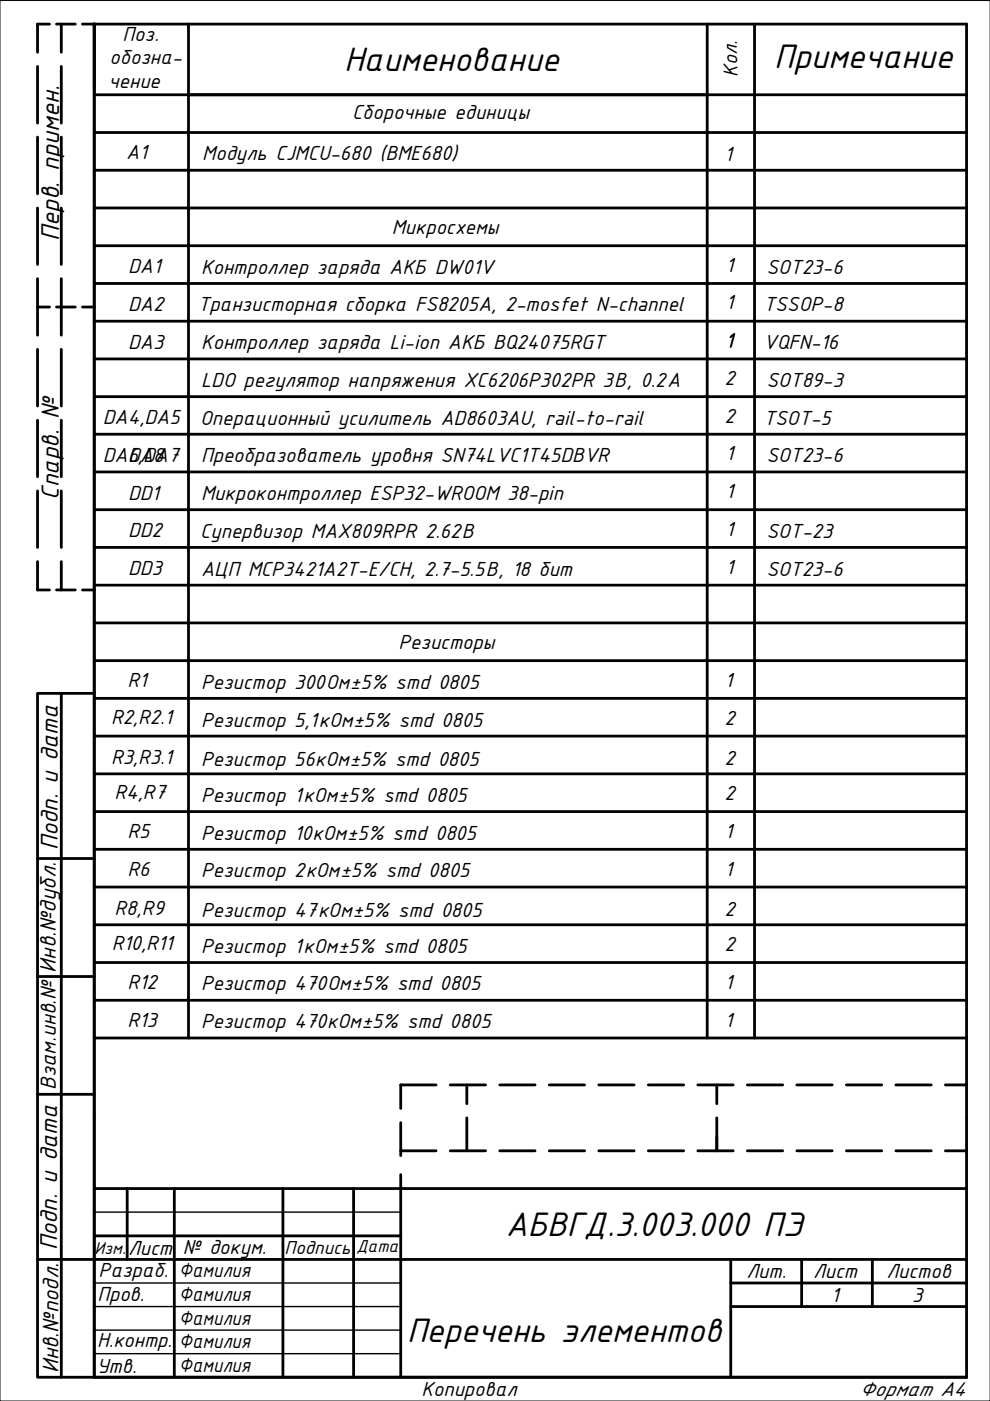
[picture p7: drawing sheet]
<svg xmlns="http://www.w3.org/2000/svg" width="210mm" height="297mm" viewBox="0 0 210 297" stroke-linecap="round" stroke-linejoin="round" font-family="sans-serif">
<defs><g id="words">
<g font-size="7.8">
<text x="72.9" y="15.1">Наименование</text>
<text x="164.2" y="14.5">Примечание</text>
<text x="107.2" y="262.1">АБВГД.3.003.000 ПЭ</text>
</g>
<text font-size="7.7" x="86.3" y="284.5">Перечень элементов</text>
<text font-size="5.9" x="12.5" y="51.1" transform="rotate(-90 12.5 51.1)">Перв. примен.</text>
<text font-size="5.7" x="12.4" y="105.9" transform="rotate(-90 12.4 105.9)">Спарв. №</text>
<g font-size="5.5">
<text x="12.2" y="180.2" transform="rotate(-90 12.2 180.2)">Подп. и дата</text>
<text x="12.1" y="265" transform="rotate(-90 12.1 265)">Подп. и дата</text>
</g>
<g font-size="5.2">
<text x="11.8" y="206.2" transform="rotate(-90 11.8 206.2)">Инв.№дубл.</text>
<text x="12.4" y="291.2" transform="rotate(-90 12.4 291.2)">Инв.№подл.</text>
</g>
<text font-size="5" x="11.9" y="231" transform="rotate(-90 11.9 231)">Взам.инв.№</text>
<g font-size="4.7">
<text x="26" y="8.8">Поз.</text>
<text x="23.2" y="13.7">обозна-</text>
<text x="23" y="18.7">чение</text>
<text x="74.6" y="25.3">Сборочные единицы</text>
<text x="26.8" y="33.7">A1</text>
<text x="42.9" y="33.9">Модуль CJMCU-680 (BME680)</text>
<text x="153.6" y="34.2">1</text>
<text x="83.1" y="49.6">Микросхемы</text>
<text x="27.2" y="57.9">DA1</text>
<text x="42.6" y="58">Контроллер заряда АКБ DW01V</text>
<text x="153.9" y="57.6">1</text>
<text x="162.5" y="58">SOT23-6</text>
<text x="27.2" y="65.9">DA2</text>
<text x="153.9" y="65.6">1</text>
<text x="41.9" y="66">Транзисторная сборка FS8205A, 2-mosfet N-channel</text>
<text x="161.9" y="66">TSSOP-8</text>
<text x="27.2" y="73.9">DA3</text>
<text x="42.6" y="74">Контроллер заряда Li-ion АКБ BQ24075RGT</text>
<text x="153.8" y="73.8">1</text>
<text x="161.9" y="74">VQFN-16</text>
<text x="42.6" y="82">LDO регулятор напряжения XC6206P302PR 3В, 0.2А</text>
<text x="153.6" y="81.7">2</text>
<text x="162.5" y="82">SOT89-3</text>
<text x="21.8" y="89.9">DA4,DA5</text>
<text x="153.6" y="89.7">2</text>
<text x="42.5" y="90">Операционный усилитель AD8603AU, rail-to-rail</text>
<text x="161.9" y="90">TSOT-5</text>
<text x="21.8" y="97.9">DA6,DA7</text>
<text x="27.2" y="97.9">DA8</text>
<text x="42.6" y="98">Преобразователь уровня SN74LVC1T45DBVR</text>
<text x="153.9" y="97.6">1</text>
<text x="162.5" y="98">SOT23-6</text>
<text x="27.2" y="105.9">DD1</text>
<text x="42.6" y="106">Микроконтроллер ESP32-WROOM 38-pin</text>
<text x="153.9" y="105.6">1</text>
<text x="27.2" y="113.9">DD2</text>
<text x="153.9" y="113.6">1</text>
<text x="42.5" y="114">Супервизор MAX809RPR 2.62В</text>
<text x="162.5" y="114">SOT-23</text>
<text x="27.2" y="121.9">DD3</text>
<text x="42.6" y="122">АЦП MCP3421A2T-E/CH, 2.7-5.5В, 18 бит</text>
<text x="153.9" y="121.6">1</text>
<text x="162.5" y="122">SOT23-6</text>
<text x="84.5" y="137.6">Резисторы</text>
<text x="27" y="145.7">R1</text>
<text x="42.6" y="146">Резистор 300Ом±5% smd 0805</text>
<text x="153.7" y="145.7">1</text>
<text x="23.5" y="153.5">R2,R2.1</text>
<text x="42.6" y="154">Резистор 5,1кОм±5% smd 0805</text>
<text x="153.6" y="153.7">2</text>
<text x="23.5" y="161.9">R3,R3.1</text>
<text x="42.6" y="162.5">Резистор 56кОм±5% smd 0805</text>
<text x="153.6" y="162.2">2</text>
<text x="24.3" y="169.4">R4,R7</text>
<text x="42.6" y="170">Резистор 1кОм±5% smd 0805</text>
<text x="153.6" y="169.7">2</text>
<text x="27" y="177.7">R5</text>
<text x="42.6" y="178">Резистор 10кОм±5% smd 0805</text>
<text x="153.7" y="177.7">1</text>
<text x="27" y="185.7">R6</text>
<text x="42.6" y="186">Резистор 2кОм±5% smd 0805</text>
<text x="153.7" y="185.7">1</text>
<text x="24.3" y="193.9">R8,R9</text>
<text x="42.6" y="194.5">Резистор 47кОм±5% smd 0805</text>
<text x="153.6" y="194.2">2</text>
<text x="23.7" y="201.4">R10,R11</text>
<text x="42.6" y="202">Резистор 1кОм±5% smd 0805</text>
<text x="153.6" y="201.7">2</text>
<text x="27" y="209.7">R12</text>
<text x="153.7" y="209.7">1</text>
<text x="42.6" y="210">Резистор 470Ом±5% smd 0805</text>
<text x="27" y="217.7">R13</text>
<text x="42.6" y="218">Резистор 470кОм±5% smd 0805</text>
<text x="153.7" y="217.7">1</text>
<text x="27.2" y="266.1">Лист</text>
<text x="38.7" y="265.8">№ докум.</text>
<text x="20.7" y="275.9">Пров.</text>
<text x="20.9" y="270.8">Разраб.</text>
<text x="37.9" y="270.8">Фамилия</text>
<text x="37.9" y="275.8">Фамилия</text>
<text x="158.3" y="271">Лит.</text>
<text x="172.4" y="271">Лист</text>
<text x="188" y="271">Листов</text>
<text x="37.9" y="280.8">Фамилия</text>
<text x="176.2" y="276.1">1</text>
<text x="193.4" y="276">3</text>
<text x="20.6" y="285.7">Н.контр.</text>
<text x="37.9" y="285.8">Фамилия</text>
<text x="20.5" y="291">Утв.</text>
<text x="37.9" y="290.8">Фамилия</text>
<text x="89.4" y="296">Копировал</text>
<text x="182.2" y="295.9">Формат А4</text>
</g>
<text font-size="4.6" x="156.4" y="16.2" transform="rotate(-91 156.4 16.2)">Кол.</text>
<text font-size="4.3" x="60.3" y="265.9">Подпись</text>
<g font-size="3.9">
<text x="20" y="266">Изм.</text>
<text x="75.6" y="265.5">Дата</text>
</g>
</g></defs>
<g fill="none" stroke="#000" stroke-width=".59">
<path d="M8 14.1v12M10.5 5.1h-2.5v6M12 5.1h4M13 5.1v6M13 14.1v12M17.5 5.1h2.5v14M20 5v287h184.9h-184.9M40 5.1v15h-20M149.9 5.1v215M160 5.1v215M8 29.1v12M13 29.1v12"/>
<path d="M20 28.1h184.9M20 36.1h184.9M40 20.1h109.9M204.9 20.1h-164.9v200M8 59.1v12M8 44.1v12M13 44.1v12M13 59.1v12M20 44.1h184.9M20 52.1h184.9M8 74.1v12M8 65.1h2.5"/>
<path d="M12 65.1h4M13 74.1v12M17.5 65.1h2.5M20 60.1h184.9M20 68.1h184.9M20 76.1h184.9M8 89.1v12M13 89.1v12M20 84.1h184.9M20 92.1h184.9M8 104.1v12M8 119.1v6h2.5"/>
<path d="M13 104.1v12M13 119.1v6M20 100.1h184.9M20 108.1h184.9M20 116.1h184.9M12 125.1h4M17.5 125.1h2.5M20 124.1h184.9M20 132.1h184.9M13 147v145M20 147h-12v35M20 140.1h184.9"/>
<path d="M20 148.1h184.9M20 156.1h184.9M20 164.1h184.9M20 172.1h184.9M20 182h-12v25M20 180.1h184.9M20 188.1h184.9M20 196.1h184.9M20 207h-12v25M20 204.1h184.9M20 212.1h184.9M20 232h-12v35"/>
<path d="M20 220.1h184.9M85 238v7M92.5 230h-7.5v5M95.5 230h7.5M99 230v4M99 237v7M106 230h7.5M116.5 230h7.5M127 230h7.5M137.5 230h7.4M148 230h7.4M152 230v4"/>
<path d="M152 237v7M158.5 230h7.4M169 230h7.4M179.5 230h7.4M189.9 230h7.5M200.4 230h4.5M20 252h184.9M27 252v15M37 252v40M60 252v40M75 252v40M85 249v43"/>
<path d="M85 244h7.5M95.5 244h7.5M106 244h7.5M116.5 244h7.5M127 244h7.5M137.5 244h7.4M148 244h7.4M158.5 244h7.4M169 244h7.4M179.5 244h7.4M189.9 244h7.5M200.4 244h4.5"/>
<path d="M20 262h65M154.9 267v25M154.9 272h50M170 267v10h-15.1M170 277h34.9M185 267v10M204.9 267h-196.9v25h12M20 292v-286.9h184.9v286.9"/>
</g>
<path d="M0 .1h209.9v296.9h-209.9z" fill="none" stroke="#000" stroke-width=".21"/>
<path d="M20 257h65M20 272h65M20 277h65M20 282h65M20 287h65" fill="none" stroke="#000" stroke-width=".3"/>
<use href="#words"/>
</svg>
